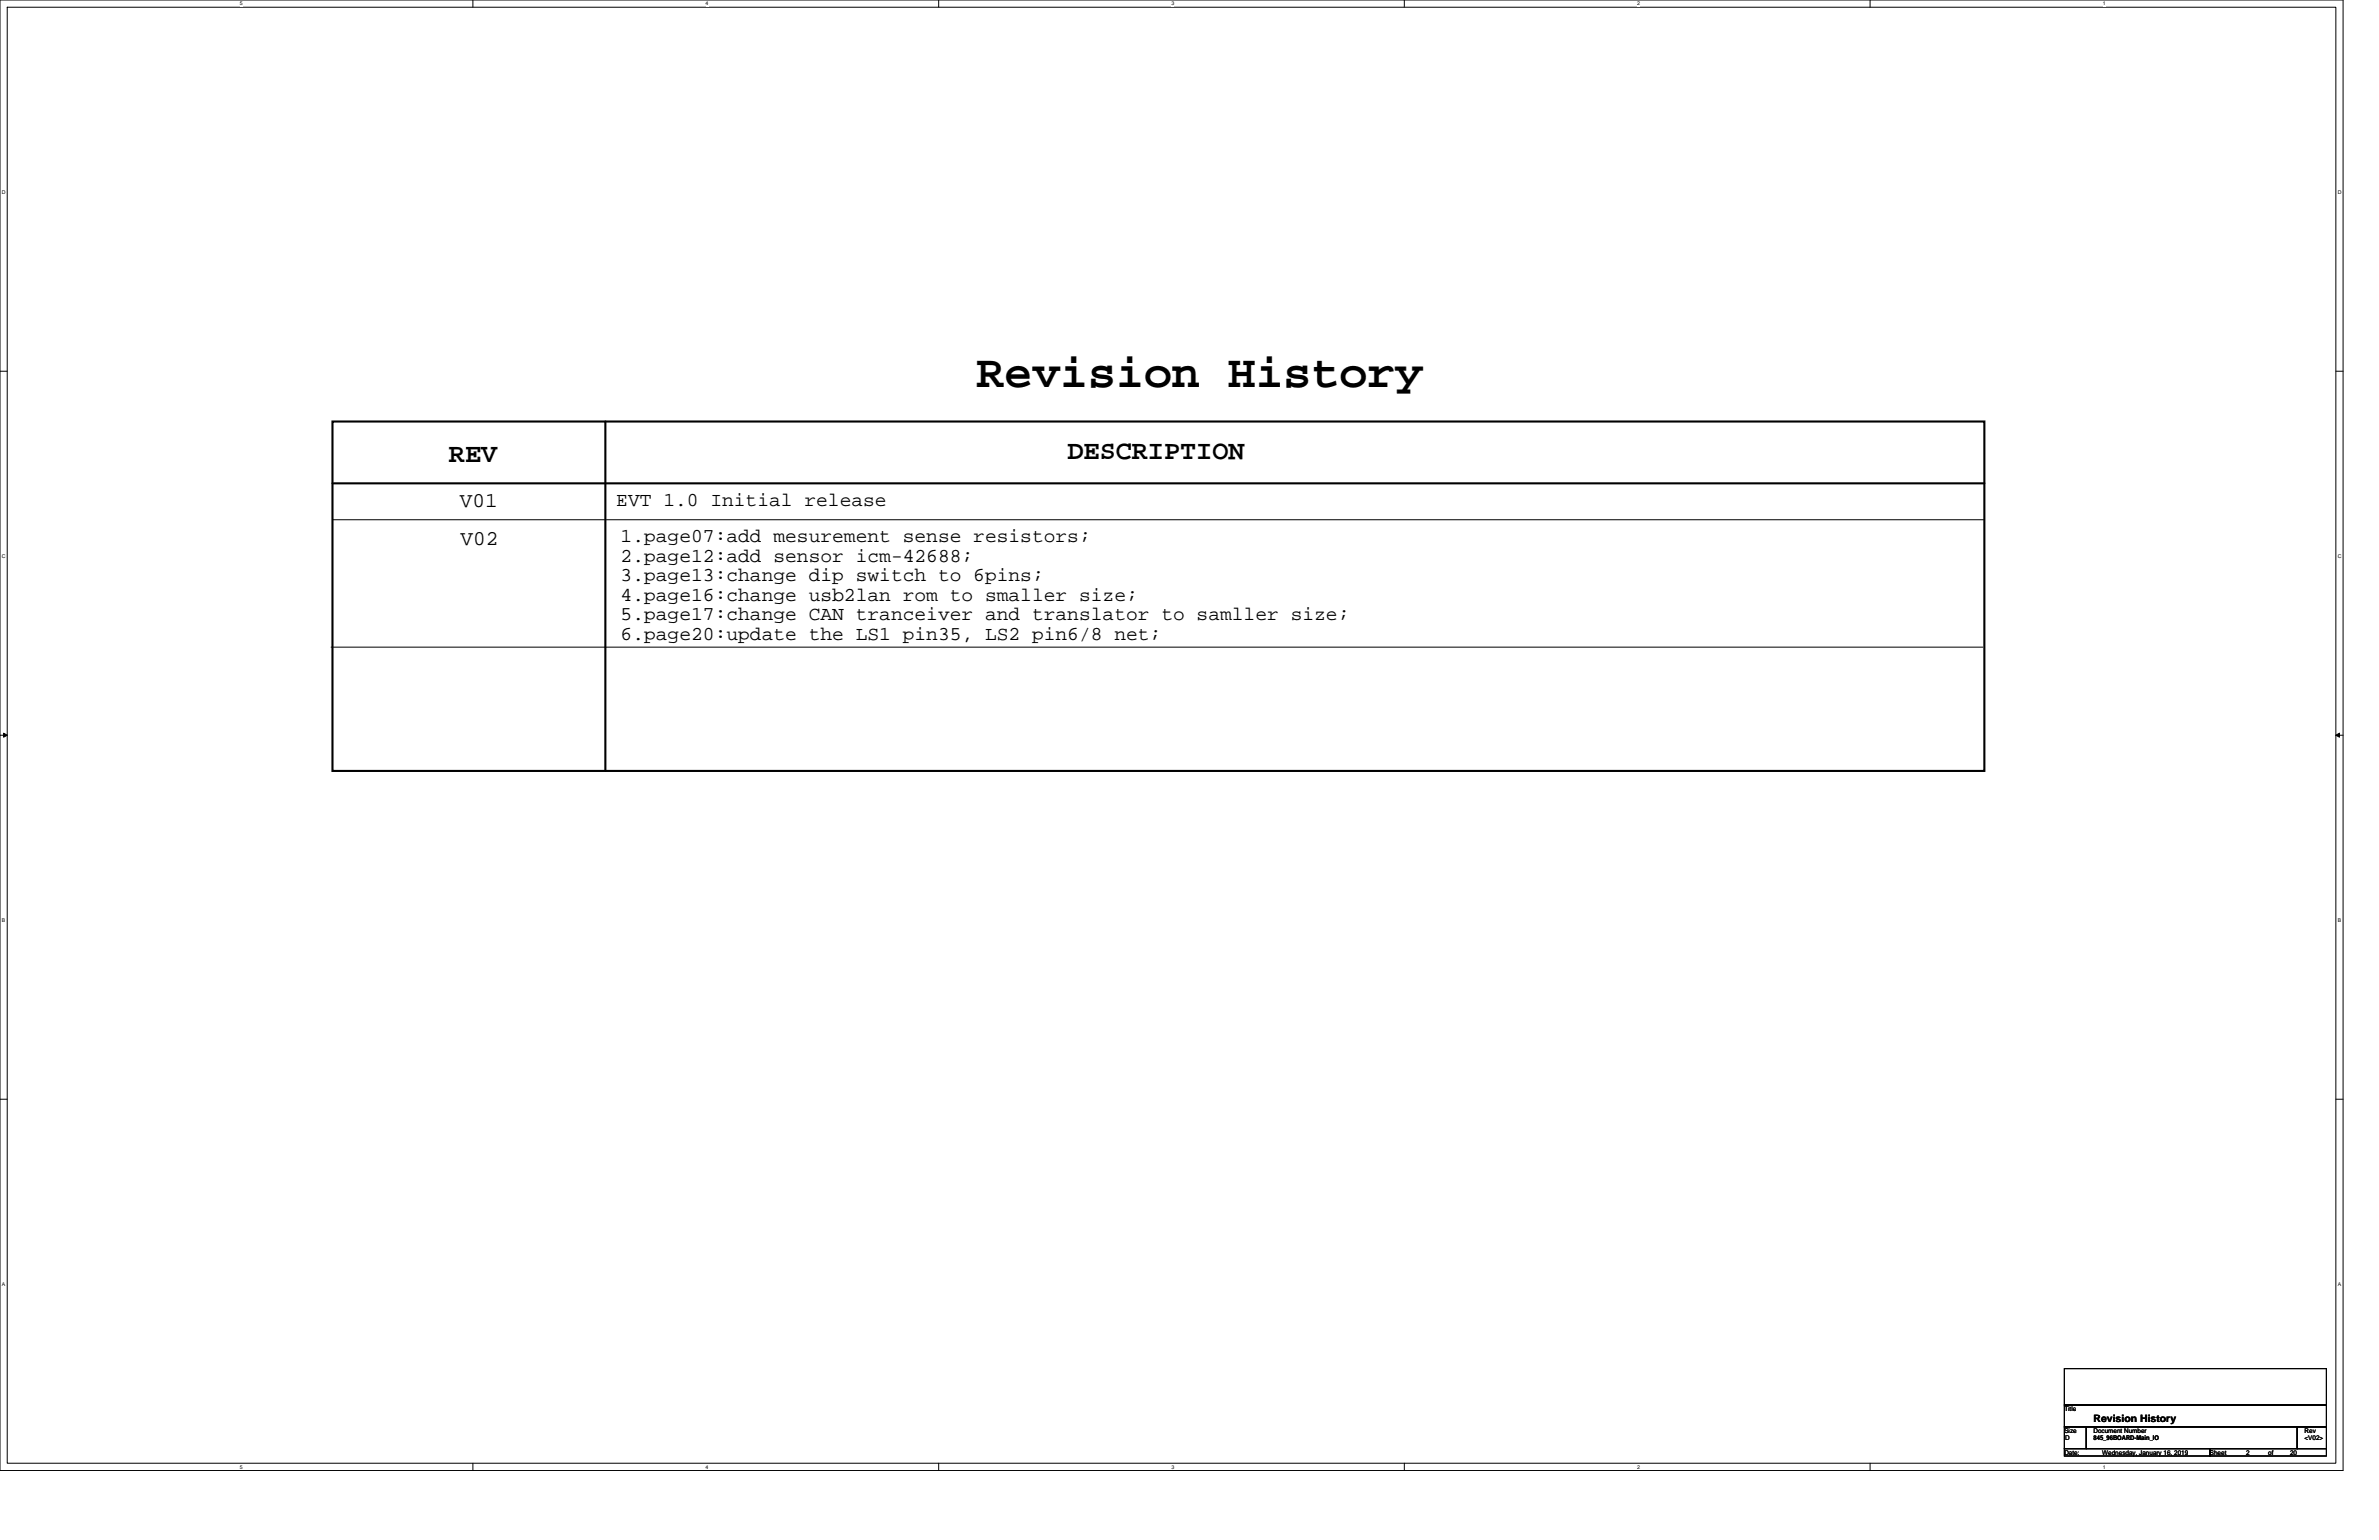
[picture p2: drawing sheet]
<svg xmlns="http://www.w3.org/2000/svg" width="432mm" height="279mm" viewBox="0 0 432 279" stroke-linecap="round" stroke-linejoin="round" font-family="sans-serif">
<defs><g id="words">
<text font-size="8.4" x="177.2" y="70.3">Revision History</text>
<g font-size="4.9">
<text x="81.5" y="83.9">REV</text>
<text x="193.8" y="83.2">DESCRIPTION</text>
</g>
<g font-size="3.8">
<text x="83.5" y="92">V01</text>
<text x="83.6" y="98.9">V02</text>
</g>
<g font-size="3.6">
<text x="111.9" y="91.8">EVT 1.0 Initial release</text>
<text x="112.6" y="98.3">1.page07:add mesurement sense resistors;</text>
<text x="112.6" y="101.9">2.page12:add sensor icm-42688;</text>
<text x="112.6" y="105.4">3.page13:change dip switch to 6pins;</text>
<text x="112.6" y="109">4.page16:change usb2lan rom to smaller size;</text>
<text x="112.6" y="112.5">5.page17:change CAN tranceiver and translator to samller size;</text>
<text x="112.6" y="116.1">6.page20:update the LS1 pin35, LS2 pin6/8 net;</text>
</g>
<text font-size="1.8" x="380" y="257.9">Revision History</text>
<g font-size="1.2">
<text x="374.7" y="256">Title</text>
<text x="374.7" y="260">Size</text>
<text x="374.7" y="263.9">Date:</text>
<text x="374.8" y="261.3">D</text>
<text x="380" y="260">Document Number</text>
<text x="380" y="261.3">845_96BOARD-Main_IO</text>
<text x="381.6" y="263.9">Wednesday, January 16, 2019</text>
<text x="401.1" y="263.9">Sheet</text>
<text x="407.7" y="263.9">2</text>
<text x="411.7" y="263.9">of</text>
<text x="415.7" y="263.9">20</text>
<text x="418.3" y="260">Rev</text>
<text x="418.3" y="261.3">&lt;V02&gt;</text>
</g>
<g font-size=".9">
<text x="43.6" y="1">5</text>
<text x="128.1" y="1">4</text>
<text x="212.6" y="1">3</text>
<text x="297.1" y="1">2</text>
<text x="381.7" y="1">1</text>
<text x=".3" y="35.2">D</text>
<text x="424.3" y="35.2">D</text>
<text x=".3" y="101.2">C</text>
<text x="424.3" y="101.2">C</text>
<text x=".3" y="167.3">B</text>
<text x="424.3" y="167.3">B</text>
<text x=".3" y="233.3">A</text>
<text x="424.3" y="233.3">A</text>
<text x="43.6" y="266.4">5</text>
<text x="128.1" y="266.4">4</text>
<text x="212.6" y="266.4">3</text>
<text x="297.1" y="266.4">2</text>
<text x="381.7" y="266.4">1</text>
</g>
</g></defs>
<path d="M0 0h425.3v266.8h-425.3zM1.3 1.3h422.7v264.2h-422.7z" fill="none" stroke="#000" stroke-width=".18"/>
<g fill="#fff">
<path d="M43.6 .1h.5v1.1h-.5z"/>
<path d="M43.6 265.6h.5v1.1h-.5z"/>
</g>
<path d="M85.8 0v1.3M85.8 265.5v1.3" fill="none" stroke="#000" stroke-width=".18"/>
<g fill="#fff">
<path d="M128.1 .1h.5v1.1h-.5z"/>
<path d="M128.1 265.6h.5v1.1h-.5z"/>
</g>
<path d="M170.4 0v1.3M170.4 265.5v1.3" fill="none" stroke="#000" stroke-width=".18"/>
<g fill="#fff">
<path d="M212.6 .1h.5v1.1h-.5z"/>
<path d="M212.6 265.6h.5v1.1h-.5z"/>
</g>
<path d="M254.9 0v1.3M254.9 265.5v1.3" fill="none" stroke="#000" stroke-width=".18"/>
<g fill="#fff">
<path d="M297.1 .1h.5v1.1h-.5z"/>
<path d="M297.1 265.6h.5v1.1h-.5z"/>
</g>
<path d="M339.4 0v1.3M339.4 265.5v1.3" fill="none" stroke="#000" stroke-width=".18"/>
<g fill="#fff">
<path d="M381.7 .1h.5v1.1h-.5z"/>
<path d="M381.7 265.6h.5v1.1h-.5z"/>
<path d="M.3 34.3h.7v1.1h-.7z"/>
<path d="M424.3 34.3h.7v1.1h-.7z"/>
<path d="M.3 100.4h.7v1h-.7z"/>
<path d="M424.3 100.4h.7v1h-.7z"/>
</g>
<path d="M0 67.4h1.3M424 67.4h1.3" fill="none" stroke="#000" stroke-width=".18"/>
<g fill="#fff">
<path d="M.3 166.4h.7v1.1h-.7z"/>
<path d="M424.3 166.4h.6v1.1h-.6z"/>
</g>
<path d="M0 133.4h1.3M424 133.4h1.3" fill="none" stroke="#000" stroke-width=".18"/>
<path d="M.7 133l.6 .4-.6 .4zM424 133.4l.6-.4v.8z" fill="#000" stroke="#000" stroke-width=".18"/>
<g fill="#fff">
<path d="M.3 232.5h.7v1h-.7z"/>
<path d="M424.3 232.5h.6v1h-.6z"/>
</g>
<path d="M60.3 94.3h299.9M60.1 117.4h299.8M0 199.4h1.3M424 199.4h1.3M374.7 248.3h47.6v6.6h-47.6zM374.7 254.9h47.6v4h-47.6zM374.7 258.9h4v3.9h-4zM378.7 258.9h38.3v3.9h-38.3zM417 258.9h5.3v3.9h-5.3zM374.7 262.8h26.4v1.4h-26.4zM401.1 262.8h21.2v1.4h-21.2z" fill="none" stroke="#000" stroke-width=".18"/>
<path d="M60.3 76.5h299.9v63.4h-299.9zM109.9 76.5v63.4M60.3 87.7h299.9" fill="none" stroke="#000" stroke-width=".38"/>
<use href="#words"/>
</svg>
